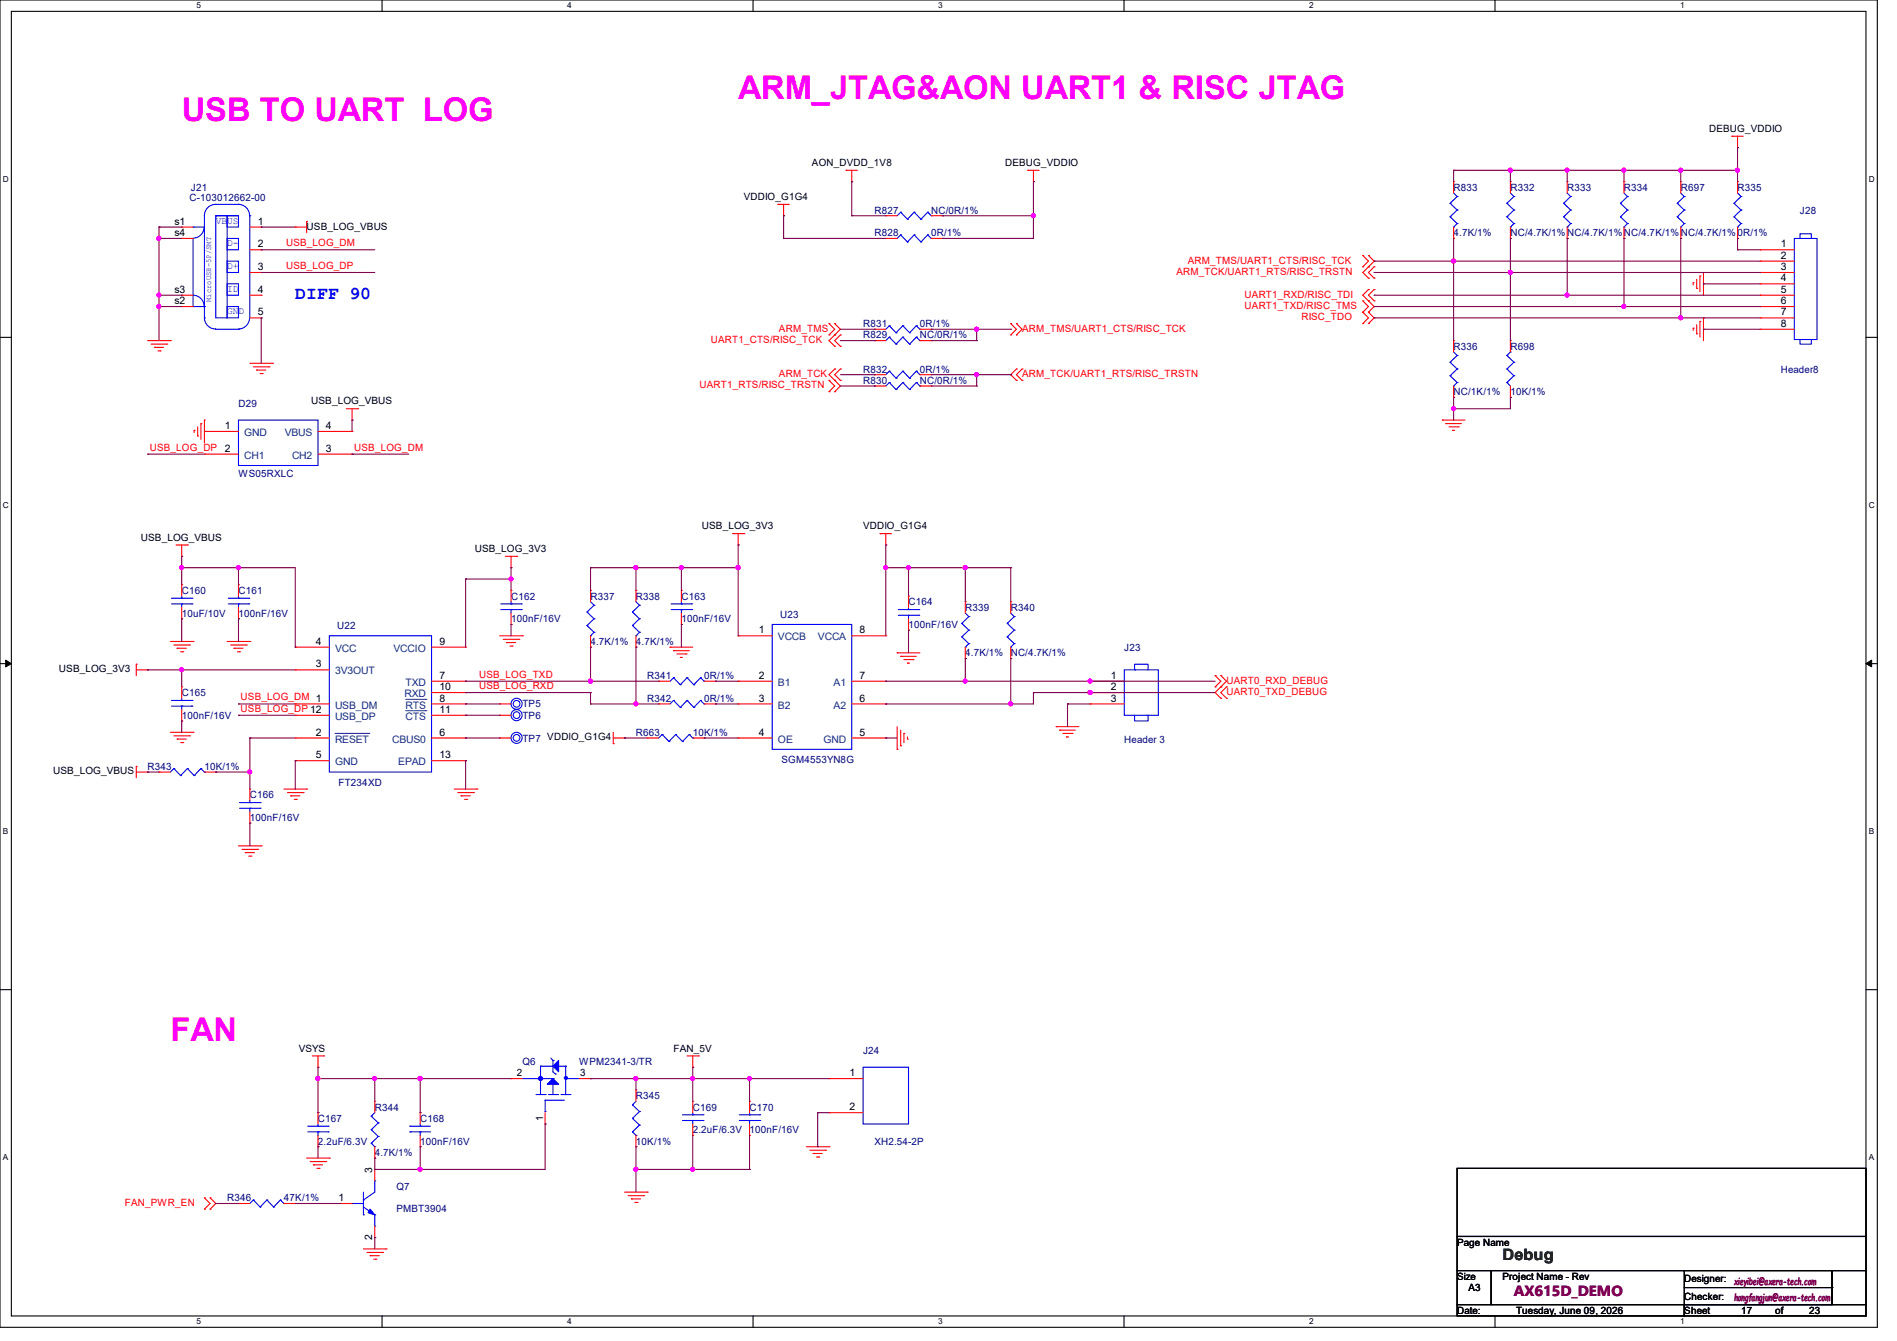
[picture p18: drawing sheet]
<svg xmlns="http://www.w3.org/2000/svg" width="297mm" height="210mm" viewBox="0 0 297 210" stroke-linecap="round" stroke-linejoin="round" font-family="sans-serif">
<defs><g id="words">
<g font-size="5.1" fill="#f0f">
<text x="115.6" y="15.5">ARM_JTAG&amp;AON UART1 &amp; RISC JTAG</text>
<text x="28.4" y="19">USB TO UART LOG</text>
<text x="26.7" y="163">FAN</text>
</g>
<text font-size="2.8" fill="#00f" x="46.2" y="46.8">DIFF 90</text>
<text font-size="2.5" fill="#008000" x="235.2" y="197.3">Debug</text>
<text font-size="2.3" fill="#800080" x="237" y="203">AX615D_DEMO</text>
<g font-size="1.6">
<text x="267.6" y="20.7">DEBUG_VDDIO</text>
<text x="127.1" y="26">AON_DVDD_1V8</text>
<text x="157.4" y="26">DEBUG_VDDIO</text>
<text x="27.3" y="35.2">s1</text>
<text x="40.3" y="35.2">1</text>
<text x="48" y="35.9">USB_LOG_VBUS</text>
<text x="116.5" y="31.3">VDDIO_G1G4</text>
<text x="27.3" y="37">s4</text>
<text x="40.3" y="38.7">2</text>
<text x="278.8" y="38.7">1</text>
<text x="278.8" y="40.5">2</text>
<text x="27.3" y="47.6">s2</text>
<text x="27.3" y="45.8">s3</text>
<text x="40.3" y="42.3">3</text>
<text x="40.3" y="45.8">4</text>
<text x="278.8" y="42.3">3</text>
<text x="278.8" y="44.1">4</text>
<text x="278.8" y="45.8">5</text>
<text x="278.8" y="47.6">6</text>
<text x="40.3" y="49.4">5</text>
<text x="278.8" y="49.4">7</text>
<text x="278.8" y="51.2">8</text>
<text x="48.7" y="63.3">USB_LOG_VBUS</text>
<text x="35.2" y="67.2">1</text>
<text x="35.2" y="70.7">2</text>
<text x="51" y="70.7">3</text>
<text x="51" y="67.2">4</text>
<text x="109.9" y="82.9">USB_LOG_3V3</text>
<text x="135.1" y="82.9">VDDIO_G1G4</text>
<text x="22.1" y="84.7">USB_LOG_VBUS</text>
<text x="74.3" y="86.4">USB_LOG_3V3</text>
<text x="49.4" y="101">4</text>
<text x="68.8" y="101">9</text>
<text x="118.8" y="99.2">1</text>
<text x="134.6" y="99.2">8</text>
<text x="9.2" y="105.3">USB_LOG_3V3</text>
<text x="49.4" y="104.5">3</text>
<text x="68.8" y="106.3">7</text>
<text x="118.8" y="106.3">2</text>
<text x="134.6" y="106.3">7</text>
<text x="173.9" y="106.3">1</text>
<text x="68.8" y="109.9">8</text>
<text x="68.8" y="108.1">10</text>
<text x="68.8" y="111.6">11</text>
<text x="118.8" y="109.9">3</text>
<text x="134.6" y="109.9">6</text>
<text x="173.9" y="108.1">2</text>
<text x="173.9" y="109.9">3</text>
<text x="49.4" y="115.2">2</text>
<text x="49.4" y="118.7">5</text>
<text x="68.8" y="115.2">6</text>
<text x="68.8" y="118.7">13</text>
<text x="118.8" y="115.2">4</text>
<text x="134.6" y="115.2">5</text>
<text x="8.3" y="121.3">USB_LOG_VBUS</text>
<text x="46.8" y="164.7">VSYS</text>
<text x="105.5" y="164.7">FAN_5V</text>
<text x="80.9" y="168.6">2</text>
<text x="90.8" y="168.6">3</text>
<text x="133" y="168.5">1</text>
<text x="133" y="173.9">2</text>
<text x="85" y="175.5" transform="rotate(-90 85 175.5)">1</text>
<text x="58.3" y="183.7" transform="rotate(-90 58.3 183.7)">3</text>
<text x="53" y="188.1">1</text>
<text x="58.3" y="194.1" transform="rotate(-90 58.3 194.1)">2</text>
<text x="228.1" y="195.1">Page Name</text>
<text x="228.1" y="200.4">Size</text>
<text x="229.9" y="202.2">A3</text>
<text x="235.2" y="200.4">Project Name - Rev</text>
<text x="263.7" y="200.7">Designer:</text>
<text x="263.7" y="203.6">Checker:</text>
<text x="228.1" y="205.7">Date:</text>
<text x="237.4" y="205.7">Tuesday, June 09, 2026</text>
<text x="263.7" y="205.7">Sheet</text>
<text x="272.6" y="205.7">17</text>
<text x="277.9" y="205.7">of</text>
<text x="283.3" y="205.7">23</text>
</g>
<g font-size="1.6" fill="#000080">
<text x="29.9" y="29.9">J21</text>
<text x="227.6" y="29.9">R833</text>
<text x="236.5" y="29.9">R332</text>
<text x="245.4" y="29.9">R333</text>
<text x="254.3" y="29.9">R334</text>
<text x="263.1" y="29.9">R697</text>
<text x="272" y="29.9">R335</text>
<text x="29.7" y="31.5">C-103012662-00</text>
<text x="136.9" y="33.4">R827</text>
<text x="145.8" y="33.4">NC/0R/1%</text>
<text x="281.8" y="33.4">J28</text>
<text x="136.9" y="37">R828</text>
<text x="145.8" y="37">0R/1%</text>
<text x="227.6" y="37">4.7K/1%</text>
<text x="236.5" y="37">NC/4.7K/1%NC/4.7K/1%NC/4.7K/1%NC/4.7K/1%0R/1%</text>
<text x="135.1" y="53">R829</text>
<text x="135.1" y="51.2">R831</text>
<text x="144" y="53">NC/0R/1%</text>
<text x="144" y="51.2">0R/1%</text>
<text x="135.1" y="58.3">R832</text>
<text x="144" y="58.3">0R/1%</text>
<text x="227.6" y="54.8">R336</text>
<text x="236.5" y="54.8">R698</text>
<text x="278.8" y="58.3">Header8</text>
<text x="37.3" y="63.7">D29</text>
<text x="135.1" y="60.1">R830</text>
<text x="144" y="60.1">NC/0R/1%</text>
<text x="227.6" y="61.9">NC/1K/1%</text>
<text x="236.5" y="61.9">10K/1%</text>
<text x="37.3" y="74.7">WS05RXLC</text>
<text x="28.4" y="93">C160</text>
<text x="37.3" y="93">C161</text>
<text x="80" y="93.9">C162</text>
<text x="92.5" y="93.9">R337</text>
<text x="99.6" y="93.9">R338</text>
<text x="106.7" y="93.9">C163</text>
<text x="142.2" y="94.8">C164</text>
<text x="151.1" y="95.7">R339</text>
<text x="158.2" y="95.7">R340</text>
<text x="28.4" y="96.6">10uF/10V</text>
<text x="37.3" y="96.6">100nF/16V</text>
<text x="52.8" y="98.5">U22</text>
<text x="80" y="97.5">100nF/16V</text>
<text x="92.5" y="101">4.7K/1%</text>
<text x="99.6" y="101">4.7K/1%</text>
<text x="106.7" y="97.5">100nF/16V</text>
<text x="122.1" y="96.7">U23</text>
<text x="142.2" y="98.3">100nF/16V</text>
<text x="176" y="101.9">J23</text>
<text x="101.3" y="106.3">R341</text>
<text x="110.2" y="106.3">0R/1%</text>
<text x="151.1" y="102.8">4.7K/1%</text>
<text x="158.2" y="102.8">NC/4.7K/1%</text>
<text x="28.4" y="109">C165</text>
<text x="28.4" y="112.6">100nF/16V</text>
<text x="81.8" y="112.6">TP6</text>
<text x="81.8" y="110.8">TP5</text>
<text x="101.3" y="109.9">R342</text>
<text x="110.2" y="109.9">0R/1%</text>
<text x="81.8" y="116.1">TP7 VDDIO_G1G4</text>
<text x="99.6" y="115.2">R663</text>
<text x="108.5" y="115.2">10K/1%</text>
<text x="122.3" y="119.5">SGM4553YN8G</text>
<text x="176" y="116.3">Header 3</text>
<text x="23.1" y="120.6">R343</text>
<text x="32" y="120.6">10K/1%</text>
<text x="39.1" y="125">C166</text>
<text x="53" y="123.1">FT234XD</text>
<text x="39.1" y="128.6">100nF/16V</text>
<text x="81.8" y="166.8">Q6</text>
<text x="90.7" y="166.8">WPM2341-3/TR</text>
<text x="135.1" y="165">J24</text>
<text x="58.7" y="173.9">R344</text>
<text x="99.6" y="172.1">R345</text>
<text x="108.5" y="173.9">C169</text>
<text x="117.3" y="173.9">C170</text>
<text x="49.8" y="175.7">C167</text>
<text x="49.8" y="179.2">2.2uF/6.3V</text>
<text x="65.8" y="175.7">C168</text>
<text x="65.8" y="179.2">100nF/16V</text>
<text x="99.6" y="179.2">10K/1%</text>
<text x="108.5" y="177.5">2.2uF/6.3V</text>
<text x="117.3" y="177.5">100nF/16V</text>
<text x="136.9" y="179.2">XH2.54-2P</text>
<text x="58.7" y="181">4.7K/1%</text>
<text x="35.6" y="188.1">R346</text>
<text x="44.4" y="188.1">47K/1%</text>
<text x="62.1" y="186.4">Q7</text>
<text x="62.1" y="189.7">PMBT3904</text>
</g>
<g font-size="1.6" fill="#00f">
<text x="33.8" y="35">VB</text>
<text x="35.6" y="35">US</text>
<text x="35.6" y="38.6">D-</text>
<text x="35.6" y="42.1">D+</text>
<text x="35.6" y="45.7">ID</text>
<text x="35.6" y="49.2">GND</text>
</g>
<g font-size="1.6" fill="#f00">
<text x="44.8" y="38.6">USB_LOG_DM</text>
<text x="186" y="41.3">ARM_TMS/UART1_CTS/RISC_TCK</text>
<text x="44.8" y="42.1">USB_LOG_DP</text>
<text x="184.2" y="43.1">ARM_TCK/UART1_RTS/RISC_TRSTN</text>
<text x="194.9" y="46.6">UART1_RXD/RISC_TDI</text>
<text x="111.3" y="53.7">UART1_CTS/RISC_TCK</text>
<text x="122" y="51.9">ARM_TMS</text>
<text x="160" y="51.9">ARM_TMS/UART1_CTS/RISC_TCK</text>
<text x="194.9" y="48.4">UART1_TXD/RISC_TMS</text>
<text x="203.8" y="50.2">RISC_TDO</text>
<text x="122" y="59.1">ARM_TCK</text>
<text x="160" y="59.1">ARM_TCK/UART1_RTS/RISC_TRSTN</text>
<text x="109.5" y="60.8">UART1_RTS/RISC_TRSTN</text>
<text x="23.5" y="70.6">USB_LOG_DP</text>
<text x="55.5" y="70.6">USB_LOG_DM</text>
<text x="75" y="106.1">USB_LOG_TXD</text>
<text x="75" y="107.9">USB_LOG_RXD</text>
<text x="192" y="107.1">UART0_RXD_DEBUG</text>
<text x="37.7" y="109.7">USB_LOG_DM 1</text>
<text x="37.7" y="111.5">USB_LOG_DP 12</text>
<text x="192" y="108.8">UART0_TXD_DEBUG</text>
<text x="19.6" y="188.8">FAN_PWR_EN</text>
</g>
<g font-size="1.6" fill="#004080">
<text x="38.2" y="68.3">GND</text>
<text x="38.2" y="71.8">CH1</text>
<text x="44.6" y="68.3">VBUS</text>
<text x="45.7" y="71.8">CH2</text>
<text x="121.8" y="100.3">VCCB</text>
<text x="128.1" y="100.3">VCCA</text>
<text x="52.5" y="105.6">3V3OUT</text>
<text x="52.5" y="102.1">VCC</text>
<text x="61.6" y="102.1">VCCIO</text>
<text x="63.5" y="107.4">TXD</text>
<text x="121.8" y="107.4">B1</text>
<text x="130.5" y="107.4">A1</text>
<text x="52.5" y="111">USB_DM</text>
<text x="52.5" y="112.7">USB_DP</text>
<text x="63.3" y="109.2">RXD</text>
<text x="63.5" y="111">RTS</text>
<text x="63.5" y="112.7">CTS</text>
<text x="121.8" y="111">B2</text>
<text x="130.5" y="111">A2</text>
<text x="52.5" y="116.3">RESET</text>
<text x="52.5" y="119.8">GND</text>
<text x="61.4" y="116.3">CBUS0</text>
<text x="62.4" y="119.8">EPAD</text>
<text x="121.8" y="116.3">OE</text>
<text x="128.9" y="116.3">GND</text>
</g>
<g font-size="1.6" fill="#800080">
<text x="271.5" y="201.2">xieyibei@axera-tech.com</text>
<text x="271.5" y="203.7">hongfangjun@axera-tech.com</text>
</g>
<g font-size="1.3">
<text x="30.8" y="1.3">5</text>
<text x="88.8" y="1.3">4</text>
<text x="146.9" y="1.3">3</text>
<text x="205" y="1.3">2</text>
<text x="263.1" y="1.3">1</text>
<text x=".5" y="28.4">D</text>
<text x="292.6" y="28.4">D</text>
<text x=".5" y="79.5">C</text>
<text x="292.6" y="79.5">C</text>
<text x=".5" y="130.6">B</text>
<text x="292.6" y="130.6">B</text>
<text x=".5" y="181.7">A</text>
<text x="292.6" y="181.7">A</text>
<text x="30.8" y="207.4">5</text>
<text x="88.8" y="207.4">4</text>
<text x="146.9" y="207.4">3</text>
<text x="205" y="207.4">2</text>
<text x="263.1" y="207.4">1</text>
</g>
<text font-size="1.2" fill="#00f" x="33.1" y="47.3" transform="rotate(-90 33.1 47.3)">MicroUSB-5P/SMT</text>
</g></defs>
<g fill="none" stroke="#000" stroke-width=".17">
<path d="M0 0h293.9v207.9h-293.9zM1.8 1.8h290.3v204.3h-290.3zM59.8 0v1.8M117.9 0v1.8M176 0v1.8M234.1 0v1.8M0 52.8h1.8M292.1 52.8h1.8M0 103.9h1.8M292.1 103.9h1.8M0 155h1.8M292.1 155h1.8"/>
<path d="M228.1 183h64v10.6h-64zM228.1 193.6h64v5.4h-64zM228.1 199h5.4v5.3h-5.4zM233.5 199h53.3v5.3h-53.3zM263.7 199h23.1v5.3h-23.1zM286.8 199h5.3v5.3h-5.3zM59.8 206.1v1.8M117.9 206.1v1.8M176 206.1v1.8M228.1 204.3h35.6v1.8h-35.6zM234.1 206.1v1.8M263.7 204.3h28.4v1.8h-28.4z"/>
<path d="M263.7 201.6h23.1M286.8 201.6h.1"/>
</g>
<path d="M.9 103.4l.9 .5-.9 .5zM292.1 103.9l.9-.5v1z" fill="#000"/>
<path d="M.9 103.4l.9 .5-.9 .5zM292.1 103.9l.9-.5v1z" fill="none" stroke="#000" stroke-width=".16"/>
<g fill="none" stroke="#f00" stroke-width=".17">
<path d="M46.2 35.6h.1M46.2 35.6h1.8M48 34.7h.1M48 34.7v1.7M121.8 32h.1M121.8 32h1.8M122.7 33.8h.1M122.7 32v1.8M132.5 26.7h.1M132.5 26.7h1.7M133.3 28.4h.1M133.3 26.7v1.7"/>
<path d="M160.9 26.7h.1M160.9 26.7h1.8M161.8 28.4h.1M161.8 26.7v1.7M227.6 28.4h.1M227.6 37.3h.1M227.6 28.4v1.8M227.6 35.6v1.7M263.1 28.4h.1M263.1 37.3h.1M263.1 28.4v1.8M263.1 35.6v1.7"/>
<path d="M271.1 21.3h.1M271.1 21.3h1.8M272 23.1h.1M272 28.4h.1M272 37.3h.1M272 21.3v1.8M272 28.4v1.8M272 35.6v1.7M23.1 53.3h3.6M23.7 53.9h2.4M24.2 54.4h.1M24.2 54.4h1.4"/>
<path d="M24.7 54.9h.4M25.1 54.9h.1M26.1 53.9h.1M26.7 53.3h.1M39.1 56.9h3.6M39.7 57.4h2.4M40.2 58h.1M40.2 58h1.4M40.7 58.5h.4M41.1 58.5h.1M42.1 57.4h.1M42.7 56.9h.1"/>
<path d="M129.8 59.6h.1M129.8 50.7h.1M129.8 52.5h.1M129.8 59.6l.9 .9-.9 .8M129.8 50.7l.9 .9-.9 .9M130.7 54.2h.1M130.7 52.5h.1M130.7 59.6h.1M130.7 50.7h.1M130.7 57.8h.1M130.7 50.7l.9 .9-1.8 1.7 .9 .9M130.7 57.8l-.9 .9 1.8 1.8-.9 .8"/>
<path d="M131.6 54.2h.1M131.6 52.5h.1M131.6 59.6h.1M131.6 57.8h.1M131.6 52.5l-.9 .8 .9 .9M131.6 57.8l-.9 .9 .9 .9M136.9 53.3h.1M136.9 53.3h1.8M144 53.3h1.8M145.8 53.3h.1M158.2 50.7h.1M158.2 52.5h.1"/>
<path d="M158.2 50.7l.9 .9-.9 .9M159.1 50.7h.1M159.1 52.5h.1M159.1 57.8h.1M159.1 59.6h.1M159.1 50.7l.9 .9-.9 .9M159.1 57.8l-.9 .9 .9 .9M160 59.6h.1M160 57.8h.1M160 57.8l-.9 .9 .9 .9M213.4 47.1h.1M213.4 48.9h.1"/>
<path d="M213.4 50.7h.1M213.4 40h.1M213.4 41.8h.1M213.4 47.1l.8 .9-.8 .9M213.4 48.9l.8 .9-.8 .9M213.4 40l.8 .9-.8 .9M214.2 47.1h.1M214.2 45.3h.1M214.2 48.9h.1M214.2 50.7h.1M214.2 41.8h.1M214.2 40h.1"/>
<path d="M214.2 43.6h.1M214.2 45.3l-.8 .9 1.7 1.8-.9 .9M214.2 48.9l.9 .9-.9 .9M214.2 40l.9 .9-1.7 1.8 .8 .9M215.1 47.1h.1M215.1 45.3h.1M215.1 43.6h.1M215.1 41.8h.1M215.1 45.3l-.9 .9 .9 .9M215.1 41.8l-.9 .9 .9 .9M227.6 53.3h.1M227.6 53.3v1.8"/>
<path d="M265.1 44.3h.1M265.1 51.4h.1M265.1 44.3v.3M265.1 51.4v.3M265.6 45.2h.1M265.6 52.3h.1M265.6 43.7v1.5M265.6 50.8v1.5M266.1 43.2h.1M266.1 50.3h.1M266.1 43.2v2.5M266.1 50.3v2.5"/>
<path d="M266.7 42.7h.1M266.7 49.8h.1M266.7 42.7v3.5M266.7 49.8v3.5M30.4 67.4h.1M30.4 67.4v.3M30.9 68.3h.1M30.9 66.8v1.5M31.5 66.3h.1M31.5 66.3v2.5M32 65.8h.1M32 67.6h.1"/>
<path d="M32 71.1h.1M32 65.8v3.5M32 67.6h5.3M32 71.1h5.3M49.8 67.6h5.3M49.8 71.1h5.3M54.2 64h1.8M55.1 65.8h.1M55.1 71.1h.1M55.1 67.6h.1M55.1 64v1.8M56 64h.1"/>
<path d="M129.8 61.3h.1M130.7 61.3h.1M225.8 65.8h.1M225.8 65.8h3.6M226.4 66.3h.1M226.4 66.3h2.4M226.9 66.8h1.4M227.4 67.4h.1M227.4 67.4h.4M227.6 62.2h.1M227.6 60.5v1.7M228.3 66.8h.1"/>
<path d="M27.6 85.3h1.7M28.4 87.1h.1M28.4 85.3v1.8M29.3 85.3h.1M78.2 99.6h3.6M79.1 87.1h1.8M80 88.9h.1M80 92.5h.1M80 97.8h.1M80 87.1v1.8M80 92.5v1.7M80 96v1.8"/>
<path d="M80.9 87.1h.1M81.8 99.6h.1M92.5 92.5h.1M92.5 92.5v1.7M92.5 99.6v1.7M99.6 92.5h.1M99.6 92.5v1.7M99.6 99.6v1.7M106.7 92.5h.1M106.7 97.8h.1M106.7 92.5v1.7M106.7 96v1.8"/>
<path d="M114.7 83.6h1.8M115.6 85.3h.1M115.6 83.6v1.7M116.5 83.6h.1M137.8 83.6h.1M137.8 83.6h1.8M138.7 85.3h.1M138.7 83.6v1.7M21.3 104h.1M21.3 104.9h1.8M21.3 104v1.8M23.1 104.9h.1"/>
<path d="M26.7 100.5h3.5M26.7 114.7h3.5M27.2 101h2.5M27.2 115.2h2.5M27.7 101.5h.1M27.7 115.7h.1M27.7 101.5h1.5M27.7 115.7h1.5M28.3 102.1h.3M28.3 116.3h.3M28.6 102.1h.1M28.6 116.3h.1"/>
<path d="M29.7 101h.1M29.7 115.2h.1M30.2 100.5h.1M30.2 114.7h.1M35.6 100.5h3.5M36.1 101h2.5M36.6 101.5h.1M36.6 101.5h1.5M37.2 102.1h.3M37.5 102.1h.1M38.6 101h.1M39.1 100.5h.1"/>
<path d="M78.2 112h.1M78.2 112h1.8M78.8 100.1h2.4M79.3 100.6h.1M79.3 100.6h1.4M79.8 101.2h.4M80.2 101.2h.1M81.2 100.1h.1M92.5 101.3h.1M96 116.5h.1M96 115.6h1.8M96 114.7v1.8"/>
<path d="M97.8 115.6h.1M99.6 101.3h.1M104.9 101.3h.1M104.9 101.3h3.6M105.5 101.9h.1M105.5 101.9h2.4M106 102.4h1.4M106.5 103h.1M106.5 103h.3M107.4 102.4h.1M140.5 102.2h.1M140.5 117.3h.1"/>
<path d="M140.5 102.2h3.5M140.5 113.8v3.5M141 102.8h.1M141 116.8h.1M141 102.8h2.5M141 114.3v2.5M141.5 114.9h.1M141.5 103.3h1.5M141.5 114.9v1.4M142.1 103.8h.1M142.1 115.7h.1M142.1 103.8h.3"/>
<path d="M142.1 115.4v.3M143 103.3h.1M165.4 113.8h.1M165.4 113.8h3.5M165.9 114.3h.1M165.9 114.3h2.5M166.4 114.9h1.5M167 115.4h.1M167 115.4h.3M167.9 114.9h.1M190.2 107.6h.1M190.2 105.8h.1"/>
<path d="M190.2 105.8l.9 .9-.9 .9M191.1 107.6h.1M191.1 109.3h.1M191.1 105.8h.1M191.1 105.8l.9 .9-1.8 1.8 .9 .8M192 109.3h.1M192 107.6h.1M192 107.6l-.9 .9 .9 .8M21.3 120h.1M21.3 120v1.8M21.3 120.9h1.8M23.1 120.9h.1"/>
<path d="M24.9 120.9h.1M24.9 120.9h1.8M32 120.9h1.8M33.8 120.9h.1M37.3 132.5h3.6M37.9 133h2.4M38.4 133.5h.1M38.4 133.5h1.4M38.9 134.1h.4M39.3 134.1h.1M40.3 133h.1M40.9 132.5h.1"/>
<path d="M44.4 123.6h3.6M45 124.1h2.5M45.5 124.6h.1M45.5 124.6h1.4M46.1 125.2h.3M46.4 125.2h.1M47.5 124.1h.1M48 123.6h.1M71.1 123.6h3.6M71.7 124.1h2.4M72.2 124.6h.1M72.2 124.6h1.4"/>
<path d="M72.7 125.2h.4M73.1 125.2h.1M74.1 124.1h.1M74.7 123.6h.1M48.9 165.4h1.8M49.8 167.1h.1M49.8 174.2h.1M49.8 179.6h.1M49.8 165.4v1.7M49.8 174.2v1.8M49.8 177.8v1.8M50.7 165.4h.1"/>
<path d="M107.6 165.4h1.7M108.5 167.1h.1M108.5 172.5h.1M108.5 177.8h.1M108.5 165.4v1.7M108.5 172.5v1.7M108.5 176v1.8M109.3 165.4h.1M117.3 172.5h.1M117.3 177.8h.1M117.3 172.5v1.7M117.3 176v1.8"/>
<path d="M126.2 179.6h3.6M129.8 179.6h.1M32 187.6h.1M32 189.4h.1M32 187.6l.9 .9-.9 .9M32.9 189.4h.1M32.9 187.6h.1M32.9 187.6l.9 .9-.9 .9M48 181.4h3.6M48.6 181.9h2.4M49.1 182.4h.1M49.1 182.4h1.4"/>
<path d="M49.6 183h.4M50 183h.1M51 181.9h.1M51.6 181.4h.1M56.9 195.6h3.6M57.4 196.1h2.5M58 196.6h.1M58 196.6h1.4M58.5 197.2h.3M58.8 197.2h.1M59.9 196.1h.1M60.5 195.6h.1"/>
<path d="M97.8 186.7h3.5M98.3 187.2h2.5M98.8 187.7h.1M98.8 187.7h1.5M99.4 188.3h.3M99.7 188.3h.1M100.8 187.2h.1M101.3 186.7h.1M126.8 180.1h2.4M127.3 180.6h.1M127.3 180.6h1.4M127.8 181.2h.4"/>
<path d="M128.2 181.2h.1M129.2 180.1h.1"/>
</g>
<g fill="none" stroke="#00f" stroke-width=".17">
<path d="M227 31.8h.1M227 34h.1M227 31.8l1.1 1.1M227 34l1.1 1M227.6 35.6h.1M227.6 30.2l.5 .6M228.1 30.8h.1M228.1 32.9h.1M228.1 35h.1M228.1 30.8l-1.1 1M228.1 32.9l-1.1 1.1M228.1 35l-.5 .6"/>
<path d="M262.6 31.8h.1M262.6 34h.1M262.6 31.8l1.1 1.1M262.6 34l1.1 1M263.1 35.6h.1M263.1 30.2l.6 .6M263.7 30.8h.1M263.7 32.9h.1M263.7 35h.1M263.7 30.8l-1.1 1M263.7 32.9l-1.1 1.1M263.7 35l-.6 .6"/>
<path d="M271.5 31.8h.1M271.5 34h.1M271.5 31.8l1.1 1.1M271.5 34l1.1 1M272 35.6h.1M272 30.2l.6 .6M272.6 30.8h.1M272.6 32.9h.1M272.6 35h.1M272.6 30.8l-1.1 1M272.6 32.9l-1.1 1.1M272.6 35l-.6 .6"/>
<path d="M139.2 52.8h.1M139.2 52.8l-.5 .5M139.2 52.8l1.1 1.1M140.3 53.9h.1M141.4 52.8h.1M141.4 52.8l-1.1 1.1M141.4 52.8l1 1.1M142.4 53.9h.1M143.5 52.8h.1M143.5 52.8l-1.1 1.1M143.5 52.8l.5 .5M144 53.3h.1"/>
<path d="M227 56.7h.1M227 58.8h.1M227 56.7l1.1 1.1M227 58.8l1.1 1.1M227.6 55.1l.5 .6M228.1 55.7h.1M228.1 57.8h.1M228.1 59.9h.1M228.1 55.7l-1.1 1M228.1 57.8l-1.1 1M228.1 59.9l-.5 .6M37.3 65.8h12.5v7.1h-12.5z"/>
<path d="M227.6 60.5h.1M78.4 95.5h3.2M78.4 94.6h3.2M80 94.6h.1M80 95.5h.1M80 94.2v.4M80 95.5v.5M81.6 95.5h.1M81.6 94.6h.1M91.9 95.8h.1M91.9 98h.1M91.9 95.8l1.1 1.1"/>
<path d="M91.9 98l1.1 1M92.5 99.6h.1M92.5 94.2l.5 .6M93 94.8h.1M93 96.9h.1M93 99h.1M93 94.8l-1.1 1M93 96.9l-1.1 1.1M93 99l-.5 .6M99 95.8h.1M99 98h.1M99 95.8l1.1 1.1"/>
<path d="M99 98l1.1 1M99.6 99.6h.1M99.6 94.2l.5 .6M100.1 94.8h.1M100.1 96.9h.1M100.1 99h.1M100.1 94.8l-1.1 1M100.1 96.9l-1.1 1.1M100.1 99l-.5 .6M105.1 95.5h3.2M105.1 94.6h3.2M106.7 94.6h.1"/>
<path d="M106.7 95.5h.1M106.7 94.2v.4M106.7 95.5v.5M108.3 95.5h.1M108.3 94.6h.1M27.2 120.4h.1M27.2 120.4l-.5 .5M27.2 120.4l1.1 1.1M28.3 121.5h.1M29.3 120.4h.1M29.3 120.4l-1 1.1M29.3 120.4l1.1 1.1"/>
<path d="M30.4 121.5h.1M31.5 120.4h.1M31.5 120.4l-1.1 1.1M31.5 120.4l.5 .5M32 120.9h.1M48.2 177.2h3.2M48.2 176.4h3.2M49.8 176.4h.1M49.8 177.2h.1M49.8 176v.4M49.8 177.2v.6M51.4 177.2h.1"/>
<path d="M51.4 176.4h.1M106.8 175.5h3.3M106.8 174.6h3.3M108.5 174.6h.1M108.5 175.5h.1M108.5 174.2v.4M108.5 175.5v.5M110.1 175.5h.1M110.1 174.6h.1M115.7 175.5h3.3M115.7 174.6h3.3M117.3 174.6h.1"/>
<path d="M117.3 175.5h.1M117.3 174.2v.4M117.3 175.5v.5M119 175.5h.1M119 174.6h.1M55.1 188.5h.1M55.1 188.5h1.8M56.9 187.9h.1M56.9 190.2h.1M56.9 189l1.8 1.2M56.9 186.7v3.5M58.7 190.2h.1"/>
<path d="M58.7 184.9h.1M58.7 192h.1M58.7 184.9v1.8l-1.8 1.2M58.7 190.2v1.8"/>
<circle cx="80.9" cy="112" r=".87"/>
<circle cx="80.9" cy="112" r=".53"/>
</g>
<path d="M58 189.4l.7 .8-1.1-.3z" fill="#00f"/>
<g fill="none" stroke="#00f" stroke-width=".17">
<path d="M139.2 59.9h.1M139.2 51h.1M139.2 59.9l-.5 .6M139.2 59.9l1.1 1.1M139.2 51l-.5 .6M139.2 51l1.1 1.1M140.3 52.1h.1M141.4 59.9h.1M141.4 51h.1M141.4 59.9l-1.1 1.1M141.4 59.9l1 1.1M141.4 51l-1.1 1.1"/>
<path d="M141.4 51l1 1.1M142.4 52.1h.1M143.5 59.9h.1M143.5 51h.1M143.5 59.9l-1.1 1.1M143.5 59.9l.5 .6M143.5 51l-1.1 1.1M143.5 51l.5 .6M144 51.6h.1M140.3 61h.1M142.4 61h.1M144 60.5h.1"/>
<path d="M140.6 96.4h3.2M140.6 95.5h3.2M142.2 95.5h.1M142.2 96.4h.1M142.2 95.1v.4M142.2 96.4v.5M143.8 96.4h.1M143.8 95.5h.1M103.7 115h.1M103.7 115l-.6 .6M103.7 115l1 1.1M104.7 116.1h.1"/>
<path d="M105.5 106.1h.1M105.5 106.1l-.6 .6M105.5 106.1l1 1.1M105.8 115h.1M105.8 115l-1.1 1.1M105.8 115l1 1.1M106.5 107.2h.1M106.8 116.1h.1M107.6 106.1h.1M107.6 106.1l-1.1 1.1M107.6 106.1l1 1.1M107.9 115h.1"/>
<path d="M107.9 115l-1.1 1.1M107.9 115l.6 .6M108.5 115.6h.1M108.6 107.2h.1M109.7 106.1h.1M109.7 106.1l-1.1 1.1M109.7 106.1l.5 .6M110.2 106.7h.1M81.8 168.9h2.7M83.9 171.4h1.4M84.5 168.9h.1M84.6 167h.1"/>
<path d="M84.6 167v4.4M84.6 167h2M84.6 168.9h2M85.3 172.3h.1M85.3 174.1h.1M85.3 171.4h.1M85.3 172.3h3M85.3 172.3v1.8M85.9 171.4h1.4M86.2 165.7l.4 .4M86.6 166.1h.1M86.6 167h.1"/>
<path d="M86.6 168.9h.1M86.6 166.1v1.8l.4 .3M86.6 168.9v2.5M87 168.2h.1M87.3 171.4h.1M87.5 167h1.1M87.8 171.4h1.4M88.6 167h.1M88.6 171.4h.1M88.6 167v4.4M88.7 168.9h.1M88.7 168.9h2"/>
<path d="M89.2 171.4h.1M39.7 187.9h.1M39.7 187.9l-.6 .6M39.7 187.9l1 1.1M40.7 189h.1M41.8 187.9h.1M41.8 187.9l-1.1 1.1M41.8 187.9l1 1.1M42.8 189h.1M43.9 187.9h.1M43.9 187.9l-1.1 1.1M43.9 187.9l.5 .6"/>
<path d="M44.4 188.5h.1M58 189.4l.7 .8-1.1-.3z"/>
</g>
<g fill="none" stroke="#f00" stroke-width=".17">
<path d="M136.9 51.6h.1M136.9 51.6h1.8M144 51.6h1.8M145.8 51.6h.1M136.9 60.5h.1M136.9 60.5h1.8M144 60.5h1.8M145.8 60.5h.1M142.2 93.3h.1M142.2 98.7h.1M142.2 93.3v1.8M142.2 96.9v1.8"/>
<path d="M101.3 115.6h.1M101.3 115.6h1.8M103.1 106.7h.1M103.1 106.7h1.8M108.5 115.6h1.7M110.2 115.6h.1M110.2 106.7h1.8M112 106.7h.1M37.3 188.5h.1M37.3 188.5h1.8M44.4 188.5h1.8M46.2 188.5h.1"/>
<path d="M53.3 188.5h.1M53.3 188.5h1.8M58.7 193.8h.1M58.7 183.1h.1M58.7 183.1v1.8M58.7 192v1.8"/>
</g>
<circle cx="84.6" cy="168.9" r=".33" fill="#00f"/>
<circle cx="84.6" cy="168.9" r=".33" fill="none" stroke="#00f" stroke-width=".17"/>
<circle cx="88.6" cy="168.8" r=".24" fill="#00f"/>
<circle cx="88.6" cy="168.8" r=".24" fill="none" stroke="#00f" stroke-width=".17"/>
<path d="M86.6 167l.9-.9v1.8z" fill="#00f"/>
<path d="M86.6 167l.9-.9v1.8z" fill="none" stroke="#00f" stroke-width=".17"/>
<path d="M86.6 168.9l.9 .9h-1.8z" fill="#00f"/>
<g fill="none" stroke="#00f" stroke-width=".17">
<path d="M30.2 35.6h.1M30.2 35.6h1.8M30.2 37.3v10.7M32 35.6a1.76 1.76 0 0 1-1.8 1.7M33.8 33.8h1.8v16h-1.8zM33.8 33.8h.1M33.8 33.8h3.5M35.6 37.3h1.7v1.8h-1.7zM35.6 33.8h1.7v1.8h-1.7zM37.3 32h.1M37.3 32a1.76 1.76 0 0 1 1.8 1.8M37.3 32h-3.5a1.76 1.76 0 0 0-1.8 1.8v16"/>
<path d="M39.1 33.8h.1M39.1 33.8v16M141 33.2h.1M141 36.8h.1M141 33.2l-.5 .6M141 33.2l1.1 1.1M141 36.8l-.5 .5M141 36.8l1.1 1.1M142.1 34.3h.1M142.1 37.9h.1M143.1 33.2h.1M143.1 36.8h.1"/>
<path d="M143.1 33.2l-1 1.1M143.1 33.2l1.1 1.1M143.1 36.8l-1 1.1M143.1 36.8l1.1 1.1M144.2 34.3h.1M144.2 37.9h.1M145.2 33.2h.1M145.2 36.8h.1M145.2 33.2l-1 1.1M145.2 33.2l.6 .6M145.2 36.8l-1 1.1M145.2 36.8l.6 .5"/>
<path d="M145.8 33.8h.1M145.8 37.3h.1M235.9 31.8h.1M235.9 34h.1M235.9 31.8l1.1 1.1M235.9 34l1.1 1M236.5 35.6h.1M236.5 30.2l.5 .6M237 30.8h.1M237 32.9h.1M237 35h.1M237 30.8l-1.1 1"/>
<path d="M237 32.9l-1.1 1.1M237 35l-.5 .6M244.8 31.8h.1M244.8 34h.1M244.8 31.8l1.1 1.1M244.8 34l1.1 1M245.4 35.6h.1M245.4 30.2l.5 .6M245.9 30.8h.1M245.9 32.9h.1M245.9 35h.1M245.9 30.8l-1.1 1"/>
<path d="M245.9 32.9l-1.1 1.1M245.9 35l-.5 .6M253.7 31.8h.1M253.7 34h.1M253.7 31.8l1.1 1.1M253.7 34l1.1 1M254.3 35.6h.1M254.3 30.2l.5 .6M254.8 30.8h.1M254.8 32.9h.1M254.8 35h.1M254.8 30.8l-1.1 1"/>
<path d="M254.8 32.9l-1.1 1.1M254.8 35l-.5 .6M280.9 37.3h3.6v15.9h-3.6zM281.8 37.3v-.7h1.8v.7M30.2 48h.1M30.2 46.2a1.76 1.76 0 0 1 1.8 1.8M30.2 48h1.8M32 48h.1M32 49.8h.1M32 49.8a1.76 1.76 0 0 0 1.8 1.7M33.8 51.6h3.5M35.6 48h1.7v1.8h-1.7z"/>
<path d="M35.6 44.4h1.7v1.8h-1.7zM35.6 40.9h1.7v1.8h-1.7zM37.3 51.6h.1M39.1 49.8a1.76 1.76 0 0 1-1.8 1.7M139.2 58.1h.1M139.2 58.1l-.5 .6M139.2 58.1l1.1 1.1M140.3 59.2h.1M141.4 58.1h.1M141.4 58.1l-1.1 1.1M141.4 58.1l1 1.1M142.4 59.2h.1"/>
<path d="M143.5 58.1h.1M143.5 58.1l-1.1 1.1M143.5 58.1l.5 .6M144 58.7h.1M235.9 59.9h.1M235.9 57.8h.1M235.9 55.7h.1M235.9 59.9l.6 .6M235.9 57.8l1.1 1M235.9 55.7l1.1 1M236.5 55.1h.1M236.5 55.1l-.6 .6"/>
<path d="M237 58.8h.1M237 56.7h.1M237 58.8l-1.1 1.1M237 56.7l-1.1 1.1M281.8 53.2v.7h1.8v-.7M26.8 94.6h3.3M26.8 93.7h3.3M28.4 93.7h.1M28.4 94.6h.1M28.4 93.3v.4M28.4 94.6v.5M30.1 94.6h.1"/>
<path d="M30.1 93.7h.1M35.7 94.6h3.2M35.7 93.7h3.2M37.3 93.7h.1M37.3 94.6h.1M37.3 93.3v.4M37.3 94.6v.5M38.9 94.6h.1M38.9 93.7h.1M51.6 99.6h16v21.3h-16zM120.9 97.8h12.4v19.5h-12.4zM150.6 97.6h.1"/>
<path d="M150.6 99.7h.1M150.6 97.6l1.1 1.1M150.6 99.7l1.1 1.1M151.1 96l.6 .6M151.7 96.6h.1M151.7 98.7h.1M151.7 96.6l-1.1 1M151.7 98.7l-1.1 1M157.7 97.6h.1M157.7 99.7h.1M157.7 97.6l1.1 1.1M157.7 99.7l1.1 1.1"/>
<path d="M158.2 96l.6 .6M158.8 96.6h.1M158.8 98.7h.1M158.8 96.6l-1.1 1M158.8 98.7l-1.1 1M26.8 110.6h3.3M26.8 109.7h3.3M28.4 109.7h.1M28.4 110.6h.1M28.4 109.3v.4M28.4 110.6v.5M30.1 110.6h.1"/>
<path d="M30.1 109.7h.1M105.5 109.7h.1M105.5 109.7l-.6 .5M105.5 109.7l1 1.1M106.5 110.8h.1M107.6 109.7h.1M107.6 109.7l-1.1 1.1M107.6 109.7l1 1.1M108.6 110.8h.1M109.7 109.7h.1M109.7 109.7l-1.1 1.1M109.7 109.7l.5 .5"/>
<path d="M110.2 110.2h.1M151.1 101.3h.1M151.7 100.8h.1M151.7 100.8l-.6 .5M158.2 101.3h.1M158.8 100.8h.1M158.8 100.8l-.6 .5M176 104.9h5.4v7.1h-5.4zM177.6 112v.9h2.1v-.9h-.1M177.8 104.9h-.2v-.9h2.1v.9M37.5 126.6h3.2M37.5 125.7h3.2"/>
<path d="M39.1 125.7h.1M39.1 126.6h.1M39.1 125.3v.4M39.1 126.6v.5M40.7 126.6h.1M40.7 125.7h.1M58.1 174.8h.1M58.1 176.9h.1M58.1 179h.1M58.1 174.8l1.1 1.1M58.1 176.9l1.1 1.1M58.1 179l.6 .6"/>
<path d="M58.7 179.6h.1M58.7 174.2l-.6 .6M59.2 175.9h.1M59.2 178h.1M59.2 175.9l-1.1 1M59.2 178l-1.1 1M64.2 177.2h.1M64.2 176.4h.1M64.2 177.2h3.2M64.2 176.4h3.2M65.8 176.4h.1M65.8 177.2h.1"/>
<path d="M65.8 176v.4M65.8 177.2v.6M86.6 168.9l.9 .9h-1.8zM99 173h.1M99 175.1h.1M99 177.2h.1M99 173l1.1 1.1M99 175.1l1.1 1.1M99 177.2l.6 .6M99.6 177.8h.1M99.6 172.5l-.6 .5M100.1 174.1h.1"/>
<path d="M100.1 176.2h.1M100.1 174.1l-1.1 1M100.1 176.2l-1.1 1M135.1 167.1h7.1v8.9h-7.1z"/>
<circle cx="80.9" cy="110.2" r=".87"/>
<circle cx="80.9" cy="115.5" r=".87"/>
<circle cx="80.9" cy="110.2" r=".53"/>
<circle cx="80.9" cy="115.5" r=".53"/>
</g>
<g fill="none" stroke="#f00" stroke-width=".17">
<path d="M28.4 35.6h.1M28.4 37.3h.1M28.4 37.3h1.8M28.4 35.6h1.8M39.1 35.6h1.8M39.1 39.1h1.8M40.9 35.6h.1M40.9 39.1h.1M138.7 33.8h.1M138.7 37.3h.1M138.7 33.8h1.8M138.7 37.3h1.8"/>
<path d="M145.8 33.8h1.8M145.8 37.3h1.8M147.6 33.8h.1M147.6 37.3h.1M236.5 28.4h.1M236.5 37.3h.1M236.5 28.4v1.8M236.5 35.6v1.7M245.4 28.4h.1M245.4 37.3h.1M245.4 28.4v1.8M245.4 35.6v1.7"/>
<path d="M254.3 28.4h.1M254.3 37.3h.1M254.3 28.4v1.8M254.3 35.6v1.7M275.6 39.1h.1M275.6 39.1h5.3M28.4 48h.1M28.4 46.2h.1M28.4 46.2h1.8M28.4 48h1.8M39.1 42.7h1.8M39.1 46.2h1.8"/>
<path d="M39.1 49.8h1.8M40.9 42.7h.1M40.9 46.2h.1M40.9 49.8h.1M136.9 58.7h.1M136.9 58.7h1.8M144 58.7h1.8M145.8 58.7h.1M236.5 53.3h.1M236.5 53.3v1.8M275.6 40.9h.1M275.6 42.7h.1"/>
<path d="M275.6 44.4h.1M275.6 46.2h.1M275.6 48h.1M275.6 49.8h.1M275.6 51.6h.1M275.6 42.7h5.3M275.6 46.2h5.3M275.6 49.8h5.3M275.6 48h5.3M275.6 40.9h5.3M275.6 44.4h5.3M275.6 51.6h5.3"/>
<path d="M236.5 62.2h.1M236.5 60.5v1.7M28.4 91.6h.1M28.4 96.9h.1M28.4 91.6v1.7M28.4 95.1v1.8M37.3 91.6h.1M37.3 96.9h.1M37.3 91.6v1.7M37.3 95.1v1.8M115.6 99.6h.1M115.6 99.6h5.3"/>
<path d="M133.3 99.6h5.4M138.7 99.6h.1M151.1 94.2h.1M151.1 94.2v1.8M158.2 94.2h.1M158.2 94.2v1.8M28.4 107.6h.1M28.4 112.9h.1M28.4 107.6v1.7M28.4 111.1v1.8M46.2 110.2h.1M46.2 115.6h.1"/>
<path d="M46.2 104.9h.1M46.2 101.3h.1M46.2 119.1h.1M46.2 112h.1M46.2 115.6h5.4M46.2 110.2h5.4M46.2 104.9h5.4M46.2 101.3h5.4M46.2 119.1h5.4M46.2 112h5.4M67.6 115.6h5.3M67.6 110.2h5.3"/>
<path d="M67.6 106.7h5.3M67.6 108.5h5.3M67.6 101.3h5.3M67.6 119.1h5.3M67.6 112h5.3M72.9 115.6h.1M72.9 106.7h.1M72.9 110.2h.1M72.9 101.3h.1M72.9 108.5h.1M72.9 112h.1M72.9 119.1h.1"/>
<path d="M78.2 115.6h.1M78.2 110.2h.1M78.2 115.6h1.8M78.2 110.2h1.8M103.1 110.2h.1M103.1 110.2h1.8M110.2 110.2h1.8M112 110.2h.1M115.6 106.7h.1M115.6 110.2h.1M115.6 115.6h.1M115.6 115.6h5.3"/>
<path d="M115.6 110.2h5.3M115.6 106.7h5.3M133.3 115.6h5.4M133.3 110.2h5.4M133.3 106.7h5.4M138.7 110.2h.1M138.7 106.7h.1M138.7 115.6h.1M151.1 103.1h.1M151.1 101.3v1.8M158.2 103.1h.1M158.2 101.3v1.8"/>
<path d="M170.7 106.7h.1M170.7 108.5h.1M170.7 110.2h.1M170.7 110.2h5.3M170.7 106.7h5.3M170.7 108.5h5.3M39.1 123.6h.1M39.1 128.9h.1M39.1 123.6v1.7M39.1 127.1v1.8M58.7 172.5h.1M58.7 172.5v1.7"/>
<path d="M58.7 179.6v1.8M65.8 174.2h.1M65.8 179.6h.1M65.8 174.2v1.8M65.8 177.8v1.8M80 168.9h.1M80 168.9h1.8M85.3 176h.1M85.3 174.2v1.8M90.7 168.9h1.8M92.5 168.9h.1M99.6 170.7h.1"/>
<path d="M99.6 179.6h.1M99.6 170.7v1.8M99.6 177.8v1.8M129.8 168.9h.1M129.8 174.2h.1M129.8 168.9h5.3M129.8 174.2h5.3M58.7 181.4h.1"/>
</g>
<path d="M52.5 114.9h5.2M57.7 114.9h.1M63.5 109.5h3.2M63.5 111.3h3.2M66.7 109.5h.1M66.7 111.3h.1" fill="none" stroke="#004080" stroke-width=".16"/>
<path d="M24.9 35.6h.1M24.9 37.3h.1M24.9 35.6v10.6M40.9 35.6h.1M40.9 35.6h5.3" fill="none" stroke="#800040" stroke-width=".17"/>
<circle cx="24.9" cy="46.2" r=".32" fill="#f0f"/>
<circle cx="24.9" cy="46.2" r=".32" fill="none" stroke="#f0f" stroke-width=".17"/>
<circle cx="24.9" cy="37.3" r=".32" fill="#f0f"/>
<circle cx="24.9" cy="37.3" r=".32" fill="none" stroke="#f0f" stroke-width=".17"/>
<path d="M40.9 39.1h.1M40.9 39.1h17.8M245.4 26.7h.1M245.4 26.7v1.7M272 23.1h.1M272 23.1v3.6M55.1 65.8h.1M55.1 65.8v1.8" fill="none" stroke="#800040" stroke-width=".17"/>
<circle cx="245.3" cy="26.6" r=".32" fill="#f0f"/>
<circle cx="245.3" cy="26.6" r=".32" fill="none" stroke="#f0f" stroke-width=".17"/>
<g fill="none" stroke="#800040" stroke-width=".17">
<path d="M245.4 26.7h.1M245.4 37.3h.1M245.4 26.7h8.9M245.4 37.3v8.9h-30.3M254.3 37.3h.1M254.3 37.3v10.7M24.9 46.2h.1M24.9 48h.1M24.9 46.2v7.1M40.9 42.7h.1M40.9 49.8h.1M40.9 42.7h17.8"/>
<path d="M40.9 49.8v7.1M215.1 46.2h.1"/>
</g>
<circle cx="245.3" cy="46.2" r=".32" fill="#f0f"/>
<circle cx="245.3" cy="46.2" r=".32" fill="none" stroke="#f0f" stroke-width=".17"/>
<path d="M215.1 48h.1M215.1 48h39.2M245.4 46.2h.1M245.4 46.2h30.2" fill="none" stroke="#800040" stroke-width=".17"/>
<circle cx="254.2" cy="48" r=".32" fill="#f0f"/>
<circle cx="254.2" cy="48" r=".32" fill="none" stroke="#f0f" stroke-width=".17"/>
<path d="M254.3 48h.1M254.3 48h21.3M266.7 44.4h.1M266.7 44.4h8.9M28.4 87.1h.1M28.4 87.1v1.8" fill="none" stroke="#800040" stroke-width=".17"/>
<circle cx="28.4" cy="88.9" r=".32" fill="#f0f"/>
<circle cx="28.4" cy="88.9" r=".32" fill="none" stroke="#f0f" stroke-width=".17"/>
<path d="M28.4 88.9h.1M28.4 88.9h17.8M28.4 88.9v2.7M37.3 88.9h.1M37.3 88.9v2.7M115.6 85.3h.1M115.6 85.3v3.6M138.7 85.3h.1M138.7 85.3v3.6" fill="none" stroke="#800040" stroke-width=".17"/>
<circle cx="37.3" cy="88.9" r=".32" fill="#f0f"/>
<circle cx="37.3" cy="88.9" r=".32" fill="none" stroke="#f0f" stroke-width=".17"/>
<path d="M46.2 88.9v12.4M72.9 90.7h.1M72.9 90.7h7.1M46.2 101.3h.1" fill="none" stroke="#800040" stroke-width=".17"/>
<circle cx="80" cy="90.7" r=".32" fill="#f0f"/>
<circle cx="80" cy="90.7" r=".32" fill="none" stroke="#f0f" stroke-width=".17"/>
<path d="M72.9 90.7h.1M72.9 90.7v10.6M80 88.9h.1M80 88.9v1.8M92.5 88.9h.1M92.5 88.9v3.6M92.5 88.9h7.1" fill="none" stroke="#800040" stroke-width=".17"/>
<circle cx="99.5" cy="88.9" r=".32" fill="#f0f"/>
<circle cx="99.5" cy="88.9" r=".32" fill="none" stroke="#f0f" stroke-width=".17"/>
<path d="M99.6 88.9h.1M99.6 88.9h16M99.6 88.9v3.6M106.7 88.9h.1M106.7 88.9v3.6" fill="none" stroke="#800040" stroke-width=".17"/>
<circle cx="115.5" cy="88.9" r=".32" fill="#f0f"/>
<circle cx="115.5" cy="88.9" r=".32" fill="none" stroke="#f0f" stroke-width=".17"/>
<circle cx="106.7" cy="88.9" r=".32" fill="#f0f"/>
<circle cx="106.7" cy="88.9" r=".32" fill="none" stroke="#f0f" stroke-width=".17"/>
<path d="M115.6 88.9h.1M115.6 88.9v10.7M138.7 88.9h.1M138.7 88.9v10.7" fill="none" stroke="#800040" stroke-width=".17"/>
<circle cx="138.7" cy="88.9" r=".32" fill="#f0f"/>
<circle cx="138.7" cy="88.9" r=".32" fill="none" stroke="#f0f" stroke-width=".17"/>
<path d="M138.7 88.9h.1M138.7 88.9h12.4M142.2 88.9h.1M142.2 88.9v4.4" fill="none" stroke="#800040" stroke-width=".17"/>
<circle cx="151.1" cy="88.9" r=".32" fill="#f0f"/>
<circle cx="151.1" cy="88.9" r=".32" fill="none" stroke="#f0f" stroke-width=".17"/>
<circle cx="142.2" cy="88.9" r=".32" fill="#f0f"/>
<circle cx="142.2" cy="88.9" r=".32" fill="none" stroke="#f0f" stroke-width=".17"/>
<g fill="none" stroke="#800040" stroke-width=".17">
<path d="M28.4 96.9h.1M28.4 96.9v3.6M37.3 96.9h.1M37.3 96.9v3.6M80 97.8h.1M80 97.8v1.8M106.7 97.8h.1M106.7 97.8v3.5M142.2 98.7h.1M142.2 98.7v3.5M151.1 88.9h.1M151.1 88.9h7.1"/>
<path d="M151.1 88.9v5.3M158.2 88.9h.1M158.2 88.9v5.3M151.1 103.1h.1M151.1 103.1v3.6"/>
</g>
<circle cx="151.1" cy="106.7" r=".32" fill="#f0f"/>
<circle cx="151.1" cy="106.7" r=".32" fill="none" stroke="#f0f" stroke-width=".17"/>
<path d="M158.2 103.1h.1M158.2 103.1v7.1" fill="none" stroke="#800040" stroke-width=".17"/>
<circle cx="158.2" cy="110.2" r=".32" fill="#f0f"/>
<circle cx="158.2" cy="110.2" r=".32" fill="none" stroke="#f0f" stroke-width=".17"/>
<path d="M92.5 101.3h.1M92.5 101.3v5.4" fill="none" stroke="#800040" stroke-width=".17"/>
<circle cx="92.4" cy="106.7" r=".32" fill="#f0f"/>
<circle cx="92.4" cy="106.7" r=".32" fill="none" stroke="#f0f" stroke-width=".17"/>
<path d="M99.6 101.3h.1M99.6 101.3v8.9" fill="none" stroke="#800040" stroke-width=".17"/>
<circle cx="99.5" cy="110.2" r=".32" fill="#f0f"/>
<circle cx="99.5" cy="110.2" r=".32" fill="none" stroke="#f0f" stroke-width=".17"/>
<g fill="none" stroke="#800040" stroke-width=".17">
<path d="M23.1 104.9h.1M23.1 104.9h23.1M28.4 104.9h.1M28.4 112.9h.1M28.4 112.9v1.8M37.3 110.2h.1M37.3 112h.1M37.3 110.2h8.9M37.3 112h8.9M39.1 115.6h.1M39.1 115.6h7.1M39.1 115.6v5.3h-5.3"/>
<path d="M46.2 119.1h.1M46.2 119.1v4.5M72.9 106.7h.1M72.9 108.5h.1M72.9 110.2h.1M72.9 112h.1M72.9 115.6h.1M72.9 119.1h.1M72.9 106.7h30.2M72.9 108.5h19.6M72.9 110.2h5.3M72.9 112h5.3"/>
<path d="M72.9 115.6h5.3M72.9 119.1v4.5M92.5 106.7h.1M92.5 108.5h.1M92.5 110.2h.1M92.5 108.5v1.7M92.5 110.2h10.6M99.6 110.2h.1M112 110.2h.1M112 110.2h3.6M138.7 106.7h.1M138.7 110.2h.1"/>
<path d="M138.7 115.6h.1M138.7 106.7h32M138.7 110.2h19.5M138.7 115.6h1.8M151.1 106.7h.1M33.8 120.9h.1"/>
</g>
<circle cx="39.1" cy="120.9" r=".32" fill="#f0f"/>
<circle cx="39.1" cy="120.9" r=".32" fill="none" stroke="#f0f" stroke-width=".17"/>
<path d="M215.1 40.9h.1M215.1 40.9h12.5M39.1 120.9h.1M39.1 128.9h.1M39.1 120.9v2.7M39.1 128.9v3.6" fill="none" stroke="#800040" stroke-width=".17"/>
<circle cx="227.6" cy="40.9" r=".32" fill="#f0f"/>
<circle cx="227.6" cy="40.9" r=".32" fill="none" stroke="#f0f" stroke-width=".17"/>
<path d="M215.1 42.7h.1M215.1 42.7h21.4" fill="none" stroke="#800040" stroke-width=".17"/>
<circle cx="236.5" cy="42.7" r=".32" fill="#f0f"/>
<circle cx="236.5" cy="42.7" r=".32" fill="none" stroke="#f0f" stroke-width=".17"/>
<path d="M236.5 26.7h.1M236.5 26.7h8.9M236.5 26.7v1.7" fill="none" stroke="#800040" stroke-width=".17"/>
<circle cx="236.5" cy="26.6" r=".32" fill="#f0f"/>
<circle cx="236.5" cy="26.6" r=".32" fill="none" stroke="#f0f" stroke-width=".17"/>
<path d="M236.5 37.3h.1M236.5 37.3v5.4M58.7 168.9h.1M58.7 168.9h21.3M58.7 168.9v3.6M65.8 168.9h.1" fill="none" stroke="#800040" stroke-width=".17"/>
<circle cx="65.8" cy="168.9" r=".32" fill="#f0f"/>
<circle cx="65.8" cy="168.9" r=".32" fill="none" stroke="#f0f" stroke-width=".17"/>
<path d="M65.8 174.2h.1M65.8 168.9v5.3M92.5 168.9h.1M92.5 168.9h7.1" fill="none" stroke="#800040" stroke-width=".17"/>
<circle cx="99.5" cy="168.9" r=".32" fill="#f0f"/>
<circle cx="99.5" cy="168.9" r=".32" fill="none" stroke="#f0f" stroke-width=".17"/>
<path d="M65.8 179.6h.1M65.8 179.6v3.5M85.3 176h.1M85.3 176v7.1h-26.6M108.5 168.9h.1M108.5 168.9v3.6M117.3 168.9h.1M117.3 168.9v3.6M58.7 181.4h.1M58.7 183.1h.1M58.7 181.4v1.7M65.8 183.1h.1" fill="none" stroke="#800040" stroke-width=".17"/>
<circle cx="65.8" cy="183.1" r=".32" fill="#f0f"/>
<circle cx="65.8" cy="183.1" r=".32" fill="none" stroke="#f0f" stroke-width=".17"/>
<path d="M99.6 179.6h.1M99.6 179.6v7.1M108.5 177.8v5.3M117.3 177.8v5.3M99.6 183.1h.1M99.6 183.1h8.9M108.5 183.1h.1M117.3 183.1h.1" fill="none" stroke="#800040" stroke-width=".17"/>
<circle cx="99.5" cy="183.1" r=".32" fill="#f0f"/>
<circle cx="99.5" cy="183.1" r=".32" fill="none" stroke="#f0f" stroke-width=".17"/>
<path d="M108.5 183.1h.1M108.5 183.1h8.8" fill="none" stroke="#800040" stroke-width=".17"/>
<circle cx="108.4" cy="183.1" r=".32" fill="#f0f"/>
<circle cx="108.4" cy="183.1" r=".32" fill="none" stroke="#f0f" stroke-width=".17"/>
<path d="M99.6 168.9h.1M99.6 168.9v1.8M99.6 168.9h17.7M108.5 168.9h.1M46.2 188.5h.1M46.2 188.5h7.1M58.7 193.8h.1M58.7 193.8v1.8" fill="none" stroke="#800040" stroke-width=".17"/>
<circle cx="117.3" cy="168.9" r=".32" fill="#f0f"/>
<circle cx="117.3" cy="168.9" r=".32" fill="none" stroke="#f0f" stroke-width=".17"/>
<circle cx="108.4" cy="168.9" r=".32" fill="#f0f"/>
<circle cx="108.4" cy="168.9" r=".32" fill="none" stroke="#f0f" stroke-width=".17"/>
<path d="M49.8 167.1h.1M49.8 168.9h.1M49.8 167.1v1.8M49.8 168.9h8.9" fill="none" stroke="#800040" stroke-width=".17"/>
<circle cx="58.7" cy="168.9" r=".32" fill="#f0f"/>
<circle cx="58.7" cy="168.9" r=".32" fill="none" stroke="#f0f" stroke-width=".17"/>
<circle cx="49.8" cy="168.9" r=".32" fill="#f0f"/>
<circle cx="49.8" cy="168.9" r=".32" fill="none" stroke="#f0f" stroke-width=".17"/>
<g fill="none" stroke="#800040" stroke-width=".17">
<path d="M254.3 26.7h8.8M263.1 26.7h.1M272 37.3h.1M272 39.1h.1M272 37.3v1.8M272 39.1h3.6M23.1 71.1h.1M23.1 71.1h8.9M55.1 71.1h.1M55.1 71.1h8.9M49.8 174.2h.1M49.8 179.6h.1"/>
<path d="M49.8 168.9v5.3M49.8 179.6v1.8M108.5 167.1h.1M108.5 167.1v1.8M117.3 168.9h.1M117.3 168.9h12.5M128 179.6h.1M128 174.2h.1M128 174.2v5.4M128 174.2h1.8"/>
</g>
<circle cx="254.2" cy="26.6" r=".32" fill="#f0f"/>
<circle cx="254.2" cy="26.6" r=".32" fill="none" stroke="#f0f" stroke-width=".17"/>
<circle cx="263.1" cy="26.6" r=".32" fill="#f0f"/>
<circle cx="263.1" cy="26.6" r=".32" fill="none" stroke="#f0f" stroke-width=".17"/>
<path d="M254.3 26.7h.1M254.3 26.7v1.7M272 26.7h.1M272 26.7v1.7" fill="none" stroke="#800040" stroke-width=".17"/>
<circle cx="272" cy="26.6" r=".32" fill="#f0f"/>
<circle cx="272" cy="26.6" r=".32" fill="none" stroke="#f0f" stroke-width=".17"/>
<path d="M215.1 49.8h.1M215.1 49.8h48M97.8 115.6h.1M97.8 115.6h3.5M110.2 115.6h.1M110.2 115.6h5.4" fill="none" stroke="#800040" stroke-width=".17"/>
<circle cx="263.1" cy="49.8" r=".32" fill="#f0f"/>
<circle cx="263.1" cy="49.8" r=".32" fill="none" stroke="#f0f" stroke-width=".17"/>
<path d="M266.7 51.6h.1M266.7 51.6h8.9M28.4 104.9h.1M28.4 104.9v2.7M33.8 188.5h.1M33.8 188.5h3.5" fill="none" stroke="#800040" stroke-width=".17"/>
<circle cx="28.4" cy="104.9" r=".32" fill="#f0f"/>
<circle cx="28.4" cy="104.9" r=".32" fill="none" stroke="#f0f" stroke-width=".17"/>
<path d="M112 106.7h.1M112 106.7h3.6M167.1 110.2h.1M167.1 110.2v3.6M170.7 108.5h.1M170.7 108.5h19.5M23.1 120.9h.1M23.1 120.9h1.8" fill="none" stroke="#800040" stroke-width=".17"/>
<circle cx="170.7" cy="108.4" r=".32" fill="#f0f"/>
<circle cx="170.7" cy="108.4" r=".32" fill="none" stroke="#f0f" stroke-width=".17"/>
<path d="M170.7 106.7h.1M170.7 106.7h19.5" fill="none" stroke="#800040" stroke-width=".17"/>
<circle cx="170.7" cy="106.7" r=".32" fill="#f0f"/>
<circle cx="170.7" cy="106.7" r=".32" fill="none" stroke="#f0f" stroke-width=".17"/>
<g fill="none" stroke="#800040" stroke-width=".17">
<path d="M263.1 26.7h.1M263.1 37.3h.1M263.1 26.7v1.7M263.1 37.3v12.5M263.1 26.7h8.9M227.6 40.9h.1M227.6 40.9v12.4M227.6 40.9h48M236.5 42.7h.1M236.5 42.7h39.1M236.5 42.7v10.6M263.1 49.8h.1"/>
<path d="M263.1 49.8h12.5M227.6 62.2h.1M227.6 64h.1M227.6 62.2v3.6M236.5 62.2h.1M236.5 62.2v1.8M158.2 110.2h.1M161.8 108.5h.1M161.8 108.5v1.7h-3.6M161.8 108.5h8.9M167.1 110.2h.1M167.1 110.2h3.6"/>
</g>
<circle cx="227.6" cy="64" r=".32" fill="#f0f"/>
<circle cx="227.6" cy="64" r=".32" fill="none" stroke="#f0f" stroke-width=".17"/>
<path d="M24.9 35.6h.1M24.9 37.3h.1M24.9 35.6h3.5M24.9 37.3h3.5M24.9 46.2h.1M24.9 48h.1M24.9 46.2h3.5M24.9 48h3.5" fill="none" stroke="#800040" stroke-width=".17"/>
<circle cx="24.9" cy="48" r=".32" fill="#f0f"/>
<circle cx="24.9" cy="48" r=".32" fill="none" stroke="#f0f" stroke-width=".17"/>
<g fill="none" stroke="#800040" stroke-width=".17">
<path d="M122.7 33.8h.1M122.7 37.3h.1M122.7 33.8v3.5M122.7 37.3h16M133.3 28.4h.1M133.3 33.8h.1M133.3 28.4v5.4M133.3 33.8h5.4M147.6 33.8h.1M161.8 28.4h.1M161.8 28.4v5.4h-14.2M80 90.7h.1"/>
<path d="M80 90.7v1.8"/>
</g>
<circle cx="161.8" cy="33.8" r=".32" fill="#f0f"/>
<circle cx="161.8" cy="33.8" r=".32" fill="none" stroke="#f0f" stroke-width=".17"/>
<g fill="none" stroke="#800040" stroke-width=".17">
<path d="M147.6 37.3h.1M161.8 33.8h.1M161.8 33.8v3.5h-14.2M131.6 53.3h5.3M131.6 51.6h5.3M131.6 58.7h5.3M136.9 53.3h.1M136.9 51.6h.1M136.9 58.7h.1M145.8 51.6h7.1M152.9 51.6h.1M131.6 60.5h5.3"/>
<path d="M136.9 60.5h.1M227.6 64h.1M227.6 64h8.9"/>
</g>
<circle cx="152.9" cy="51.5" r=".32" fill="#f0f"/>
<circle cx="152.9" cy="51.5" r=".32" fill="none" stroke="#f0f" stroke-width=".17"/>
<path d="M145.8 53.3h7.1M145.8 58.7h7.1M152.9 53.3h.1M152.9 51.6h.1M152.9 58.7h.1M152.9 51.6v1.7M152.9 51.6h5.3M158.2 51.6h.1" fill="none" stroke="#800040" stroke-width=".17"/>
<circle cx="152.9" cy="58.7" r=".32" fill="#f0f"/>
<circle cx="152.9" cy="58.7" r=".32" fill="none" stroke="#f0f" stroke-width=".17"/>
<path d="M227.6 26.7h.1M227.6 26.7v1.7M227.6 37.3v3.6M227.6 26.7h8.9M236.5 26.7h.1M152.9 58.7h.1M152.9 58.7h5.3M152.9 58.7v1.8M158.2 58.7h.1M227.6 40.9h.1M145.8 60.5h7.1M152.9 60.5h.1" fill="none" stroke="#800040" stroke-width=".17"/>
<circle cx="24.9" cy="46.2" r=".32" fill="#f0f"/>
<circle cx="24.9" cy="46.2" r=".32" fill="none" stroke="#f0f" stroke-width=".17"/>
<circle cx="24.9" cy="37.3" r=".32" fill="#f0f"/>
<circle cx="24.9" cy="37.3" r=".32" fill="none" stroke="#f0f" stroke-width=".17"/>
<circle cx="245.3" cy="26.6" r=".32" fill="#f0f"/>
<circle cx="245.3" cy="26.6" r=".32" fill="none" stroke="#f0f" stroke-width=".17"/>
<circle cx="245.3" cy="46.2" r=".32" fill="#f0f"/>
<circle cx="245.3" cy="46.2" r=".32" fill="none" stroke="#f0f" stroke-width=".17"/>
<circle cx="254.2" cy="48" r=".32" fill="#f0f"/>
<circle cx="254.2" cy="48" r=".32" fill="none" stroke="#f0f" stroke-width=".17"/>
<circle cx="28.4" cy="88.9" r=".32" fill="#f0f"/>
<circle cx="28.4" cy="88.9" r=".32" fill="none" stroke="#f0f" stroke-width=".17"/>
<circle cx="37.3" cy="88.9" r=".32" fill="#f0f"/>
<circle cx="37.3" cy="88.9" r=".32" fill="none" stroke="#f0f" stroke-width=".17"/>
<circle cx="80" cy="90.7" r=".32" fill="#f0f"/>
<circle cx="80" cy="90.7" r=".32" fill="none" stroke="#f0f" stroke-width=".17"/>
<circle cx="99.5" cy="88.9" r=".32" fill="#f0f"/>
<circle cx="99.5" cy="88.9" r=".32" fill="none" stroke="#f0f" stroke-width=".17"/>
<circle cx="115.5" cy="88.9" r=".32" fill="#f0f"/>
<circle cx="115.5" cy="88.9" r=".32" fill="none" stroke="#f0f" stroke-width=".17"/>
<circle cx="106.7" cy="88.9" r=".32" fill="#f0f"/>
<circle cx="106.7" cy="88.9" r=".32" fill="none" stroke="#f0f" stroke-width=".17"/>
<circle cx="138.7" cy="88.9" r=".32" fill="#f0f"/>
<circle cx="138.7" cy="88.9" r=".32" fill="none" stroke="#f0f" stroke-width=".17"/>
<circle cx="151.1" cy="88.9" r=".32" fill="#f0f"/>
<circle cx="151.1" cy="88.9" r=".32" fill="none" stroke="#f0f" stroke-width=".17"/>
<circle cx="142.2" cy="88.9" r=".32" fill="#f0f"/>
<circle cx="142.2" cy="88.9" r=".32" fill="none" stroke="#f0f" stroke-width=".17"/>
<circle cx="151.1" cy="106.7" r=".32" fill="#f0f"/>
<circle cx="151.1" cy="106.7" r=".32" fill="none" stroke="#f0f" stroke-width=".17"/>
<circle cx="158.2" cy="110.2" r=".32" fill="#f0f"/>
<circle cx="158.2" cy="110.2" r=".32" fill="none" stroke="#f0f" stroke-width=".17"/>
<circle cx="92.4" cy="106.7" r=".32" fill="#f0f"/>
<circle cx="92.4" cy="106.7" r=".32" fill="none" stroke="#f0f" stroke-width=".17"/>
<circle cx="99.5" cy="110.2" r=".32" fill="#f0f"/>
<circle cx="99.5" cy="110.2" r=".32" fill="none" stroke="#f0f" stroke-width=".17"/>
<circle cx="39.1" cy="120.9" r=".32" fill="#f0f"/>
<circle cx="39.1" cy="120.9" r=".32" fill="none" stroke="#f0f" stroke-width=".17"/>
<circle cx="227.6" cy="40.9" r=".32" fill="#f0f"/>
<circle cx="227.6" cy="40.9" r=".32" fill="none" stroke="#f0f" stroke-width=".17"/>
<circle cx="236.5" cy="42.7" r=".32" fill="#f0f"/>
<circle cx="236.5" cy="42.7" r=".32" fill="none" stroke="#f0f" stroke-width=".17"/>
<circle cx="236.5" cy="26.6" r=".32" fill="#f0f"/>
<circle cx="236.5" cy="26.6" r=".32" fill="none" stroke="#f0f" stroke-width=".17"/>
<circle cx="65.8" cy="168.9" r=".32" fill="#f0f"/>
<circle cx="65.8" cy="168.9" r=".32" fill="none" stroke="#f0f" stroke-width=".17"/>
<circle cx="99.5" cy="168.9" r=".32" fill="#f0f"/>
<circle cx="99.5" cy="168.9" r=".32" fill="none" stroke="#f0f" stroke-width=".17"/>
<circle cx="65.8" cy="183.1" r=".32" fill="#f0f"/>
<circle cx="65.8" cy="183.1" r=".32" fill="none" stroke="#f0f" stroke-width=".17"/>
<circle cx="99.5" cy="183.1" r=".32" fill="#f0f"/>
<circle cx="99.5" cy="183.1" r=".32" fill="none" stroke="#f0f" stroke-width=".17"/>
<circle cx="108.4" cy="183.1" r=".32" fill="#f0f"/>
<circle cx="108.4" cy="183.1" r=".32" fill="none" stroke="#f0f" stroke-width=".17"/>
<circle cx="117.3" cy="168.9" r=".32" fill="#f0f"/>
<circle cx="117.3" cy="168.9" r=".32" fill="none" stroke="#f0f" stroke-width=".17"/>
<circle cx="108.4" cy="168.9" r=".32" fill="#f0f"/>
<circle cx="108.4" cy="168.9" r=".32" fill="none" stroke="#f0f" stroke-width=".17"/>
<circle cx="58.7" cy="168.9" r=".32" fill="#f0f"/>
<circle cx="58.7" cy="168.9" r=".32" fill="none" stroke="#f0f" stroke-width=".17"/>
<circle cx="49.8" cy="168.9" r=".32" fill="#f0f"/>
<circle cx="49.8" cy="168.9" r=".32" fill="none" stroke="#f0f" stroke-width=".17"/>
<circle cx="254.2" cy="26.6" r=".32" fill="#f0f"/>
<circle cx="254.2" cy="26.6" r=".32" fill="none" stroke="#f0f" stroke-width=".17"/>
<circle cx="263.1" cy="26.6" r=".32" fill="#f0f"/>
<circle cx="263.1" cy="26.6" r=".32" fill="none" stroke="#f0f" stroke-width=".17"/>
<circle cx="272" cy="26.6" r=".32" fill="#f0f"/>
<circle cx="272" cy="26.6" r=".32" fill="none" stroke="#f0f" stroke-width=".17"/>
<circle cx="263.1" cy="49.8" r=".32" fill="#f0f"/>
<circle cx="263.1" cy="49.8" r=".32" fill="none" stroke="#f0f" stroke-width=".17"/>
<circle cx="28.4" cy="104.9" r=".32" fill="#f0f"/>
<circle cx="28.4" cy="104.9" r=".32" fill="none" stroke="#f0f" stroke-width=".17"/>
<circle cx="170.7" cy="108.4" r=".32" fill="#f0f"/>
<circle cx="170.7" cy="108.4" r=".32" fill="none" stroke="#f0f" stroke-width=".17"/>
<circle cx="170.7" cy="106.7" r=".32" fill="#f0f"/>
<circle cx="170.7" cy="106.7" r=".32" fill="none" stroke="#f0f" stroke-width=".17"/>
<circle cx="227.6" cy="64" r=".32" fill="#f0f"/>
<circle cx="227.6" cy="64" r=".32" fill="none" stroke="#f0f" stroke-width=".17"/>
<circle cx="24.9" cy="48" r=".32" fill="#f0f"/>
<circle cx="24.9" cy="48" r=".32" fill="none" stroke="#f0f" stroke-width=".17"/>
<circle cx="161.8" cy="33.8" r=".32" fill="#f0f"/>
<circle cx="161.8" cy="33.8" r=".32" fill="none" stroke="#f0f" stroke-width=".17"/>
<circle cx="152.9" cy="51.5" r=".32" fill="#f0f"/>
<circle cx="152.9" cy="51.5" r=".32" fill="none" stroke="#f0f" stroke-width=".17"/>
<circle cx="152.9" cy="58.7" r=".32" fill="#f0f"/>
<circle cx="152.9" cy="58.7" r=".32" fill="none" stroke="#f0f" stroke-width=".17"/>
<use href="#words"/>
</svg>
